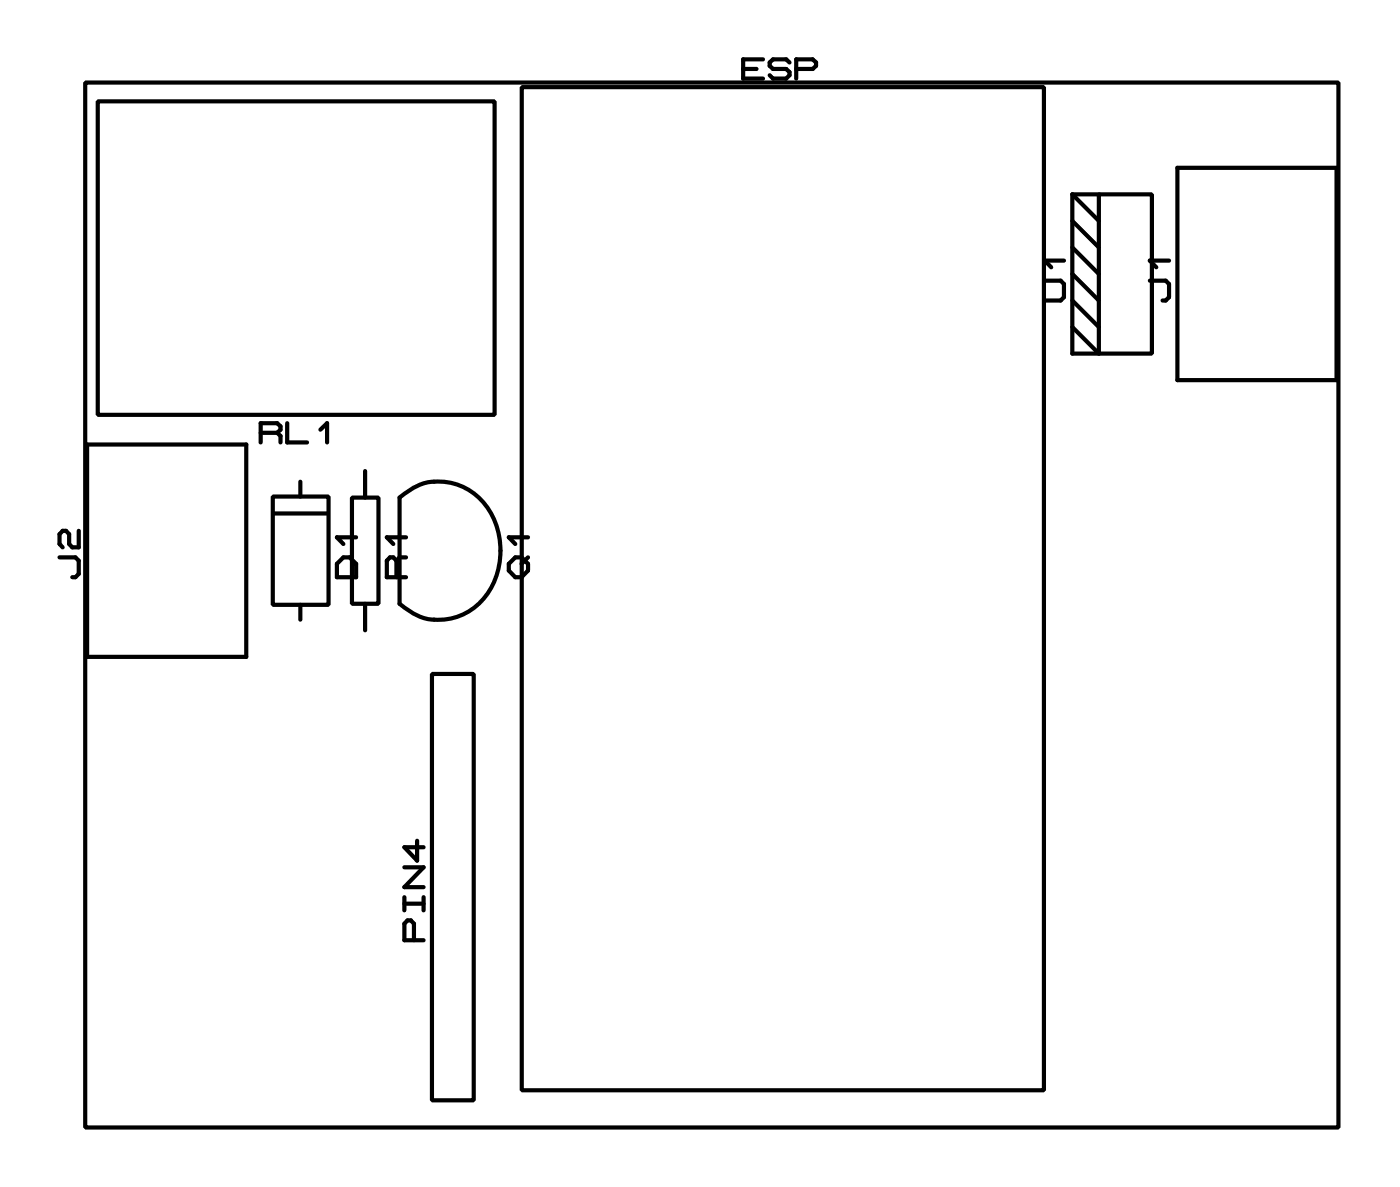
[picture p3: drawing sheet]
<svg xmlns="http://www.w3.org/2000/svg" width="67mm" height="57mm" viewBox="0 0 67 57" stroke-linecap="round" stroke-linejoin="round" font-family="sans-serif">
<g fill="none" stroke="#000" stroke-width=".2">
<path d="M4.1 3.9h60v50h-60zM4.7 4.8h19v15h-19zM25 4.2h25v48h-25zM35.6 3.3h.6M36.5 2.8h-.9v1h.9M37.8 3l-.2-.2h-.6l-.2 .2v.1l.2 .2h.6l.2 .1v.2l-.2 .2h-.6l-.2-.2M38.1 3.3h.8l.2-.2v-.1l-.2-.2h-.8v1M50 13.4h.8l.1 .2v.6l-.1 .2h-.8M50.9 12.5h-.9l.3 .3M51.3 9.3v7.6h1.3l-1.3-1.3M51.3 9.3h1.3M51.3 14.4l1.3 1.2"/>
<path d="M51.3 13.1l1.3 1.3M51.3 11.8l1.3 1.3M51.3 10.6l1.3 1.2M51.3 9.3l1.3 1.3M52.6 9.3h2.5v7.6h-2.5zM55 13.4h.8l.2 .2v.6l-.2 .2h-.1M56 12.5h-1l.4 .3M56.4 8h7.6v10.2h-7.6zM2.8 26.7h.8l.2 .1v.7l-.2 .1h-.1M3.8 25.4v.8h-.3l-.2-.2v-.4l-.1-.2h-.2l-.2 .2v.4l.2 .2M4.2 21.3h7.6v10.1h-7.6zM12.5 20.7h.8"/>
<path d="M13.1 23.8h2.6v5.1h-2.6zM13.1 24.6h2.6M13.3 20.7l.1-.1v-.2l-.1-.2h-.8v1M13.3 20.7l.1 .2v.3M13.7 20.2v1h1M14.4 23v.8M14.4 28.9v.7M15.3 20.6l.4-.4v1M16.1 27l.3-.3h.3l.3 .3v.6h-.9zM16.8 23.8h1.3v5.1h-1.3zM17 25.7h-.9l.3 .3M17.5 22.5v1.3"/>
<path d="M17.5 28.9v1.3M19 26.8l-.2-.1h-.1l-.2 .1v.8h.9M19 26.8v.8M19.1 23.8a2.78 2.78 0 0 1 4.6 1.2 3.4 3.4 0 0 1-2.3 4.6 2.61 2.61 0 0 1-2.3-.7zM19.4 26.7h-.3l-.1 .1M19.4 25.7h-.9l.3 .3M20.7 32.2h2v20.4h-2zM24.4 27l.3-.3h.3l.3 .3v.3l-.3 .3h-.3l-.3-.3zM25.3 25.7h-.9l.3 .3M25.3 26.7l-.3 .3M19.4 42.9v.7M19.4 43.2h.9"/>
<path d="M19.4 41.5h.9l-.9 .9h.9M19.8 45v-.8l-.1-.2h-.2l-.1 .2v.8h.9M20 40.2v1l-.6-.7h.9M20.3 42.9v.7"/>
</g>
</svg>
